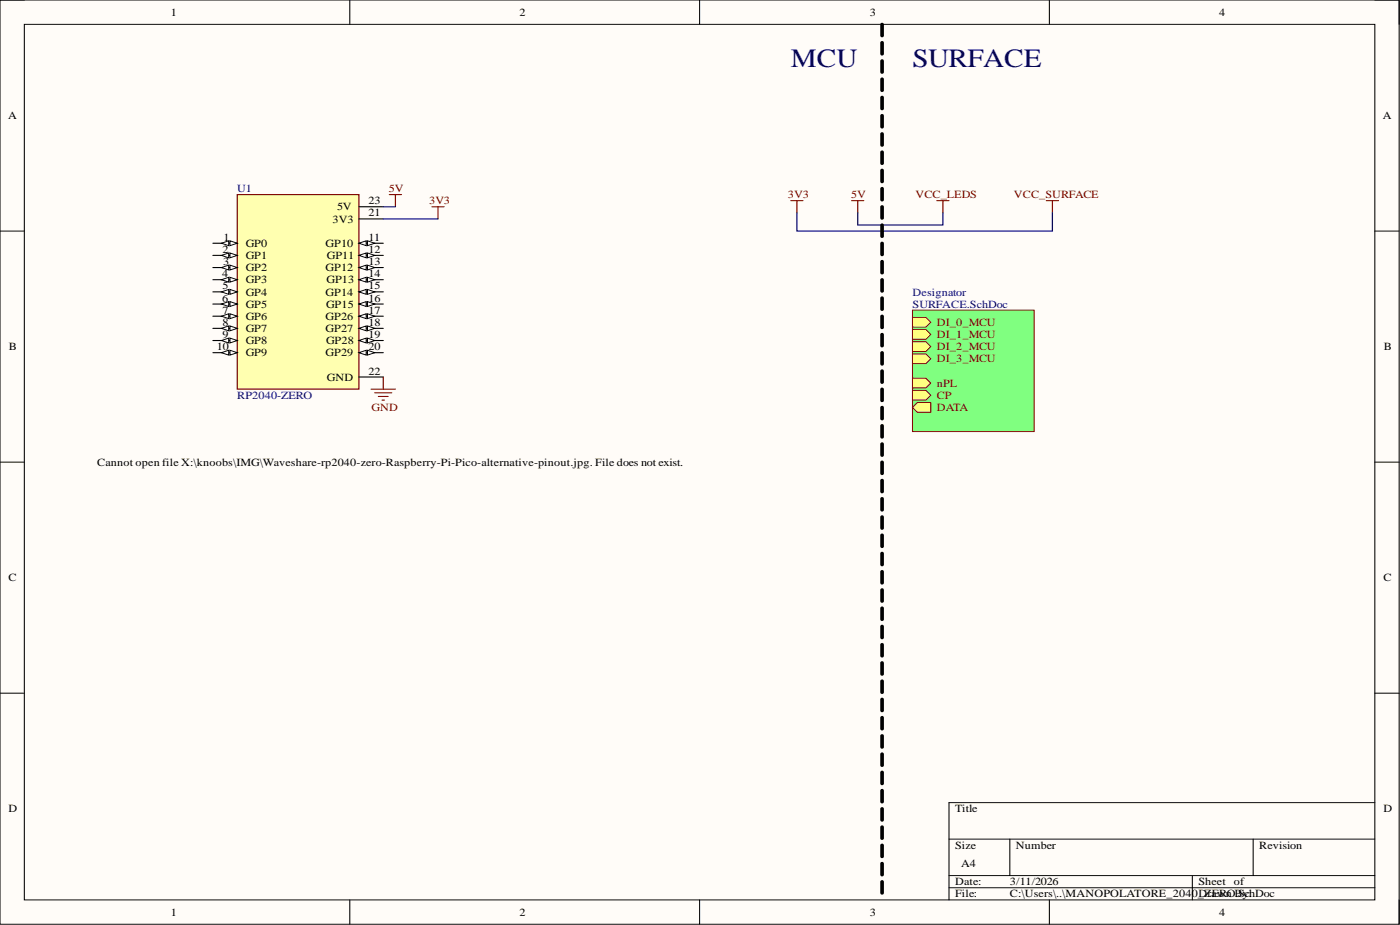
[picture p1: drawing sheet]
<svg xmlns="http://www.w3.org/2000/svg" width="292mm" height="193mm" viewBox="0 0 292 193" stroke-linecap="round" stroke-linejoin="round" font-family="sans-serif">
<defs><g id="words">
<g font-size="5.5" fill="#000080">
<text x="165" y="14">MCU</text>
<text x="190.4" y="14">SURFACE</text>
</g>
<g font-size="2.3">
<text x="35.6" y="3.3">1</text>
<text x="108.4" y="3.3">2</text>
<text x="181.5" y="3.3">3</text>
<text x="254.4" y="3.3">4</text>
<text x="1.7" y="24.9">A</text>
<text x="288.5" y="24.9">A</text>
<text x="69.4" y="46.4">3V3</text>
<text x="70.3" y="43.9">5V</text>
<text x="76.9" y="42.6">23</text>
<text x="76.9" y="45.2">21</text>
<text x="46.5" y="52.8">2</text>
<text x="46.6" y="50.2">1</text>
<text x="51.3" y="51.5">GP0</text>
<text x="67.9" y="51.5">GP10</text>
<text x="76.9" y="50.2">11</text>
<text x="76.9" y="52.8">12</text>
<text x="46.4" y="57.8">4</text>
<text x="46.5" y="55.3">3</text>
<text x="51.3" y="54">GP1</text>
<text x="51.3" y="56.6">GP2</text>
<text x="51.3" y="59.1">GP3</text>
<text x="67.9" y="56.6">GP12</text>
<text x="68.1" y="59.1">GP13</text>
<text x="68.2" y="54">GP11</text>
<text x="76.9" y="55.3">13</text>
<text x="76.9" y="57.8">14</text>
<text x="46.4" y="62.9">6</text>
<text x="46.5" y="60.4">5</text>
<text x="46.5" y="65.5">7</text>
<text x="51.3" y="61.7">GP4</text>
<text x="51.3" y="64.2">GP5</text>
<text x="67.9" y="61.7">GP14</text>
<text x="68" y="64.2">GP15</text>
<text x="76.9" y="60.4">15</text>
<text x="76.9" y="62.9">16</text>
<text x="76.9" y="65.5">17</text>
<text x="46.5" y="68">8</text>
<text x="46.5" y="70.5">9</text>
<text x="51.3" y="66.7">GP6</text>
<text x="51.3" y="69.3">GP7</text>
<text x="51.3" y="71.8">GP8</text>
<text x="67.9" y="66.7">GP26</text>
<text x="67.9" y="69.3">GP27</text>
<text x="68" y="71.8">GP28</text>
<text x="76.9" y="68">18</text>
<text x="76.9" y="70.5">19</text>
<text x="1.9" y="73.1">B</text>
<text x="45.3" y="73.1">10</text>
<text x="51.3" y="74.3">GP9</text>
<text x="67.9" y="74.3">GP29</text>
<text x="76.9" y="73.1">20</text>
<text x="288.7" y="73.1">B</text>
<text x="68.2" y="79.4">GND</text>
<text x="76.9" y="78.1">22</text>
<text x="20.3" y="97.2">Cannot open file X:\knoobs\IMG\Waveshare-rp2040-zero-Raspberry-Pi-Pico-alternative-pinout.jpg. File does not exist.</text>
<text x="1.8" y="121.3">C</text>
<text x="288.6" y="121.3">C</text>
<text x="1.8" y="169.5">D</text>
<text x="199.3" y="169.5">Title</text>
<text x="288.6" y="169.5">D</text>
<text x="199.3" y="177.1">Size</text>
<text x="212" y="177.1">Number</text>
<text x="262.7" y="177.1">Revision</text>
<text x="199.3" y="184.7">Date:</text>
<text x="200.5" y="180.9">A4</text>
<text x="210.7" y="184.7">3/11/2026</text>
<text x="250" y="184.7">Sheet</text>
<text x="257.5" y="184.7">of</text>
<text x="35.6" y="191">1</text>
<text x="108.4" y="191">2</text>
<text x="181.5" y="191">3</text>
<text x="199.3" y="187.2">File:</text>
<text x="210.7" y="187.2">C:\Users\..\MANOPOLATORE_2040_ZEROBy:</text>
<text x="250" y="187.2">Drawn .SchDoc</text>
<text x="254.4" y="191">4</text>
</g>
<g font-size="2.3" fill="#000080">
<text x="49.5" y="40.1">U1</text>
<text x="190.4" y="61.7">Designator</text>
<text x="190.4" y="64.2">SURFACE.SchDoc</text>
<text x="49.5" y="83.2">RP2040-ZERO</text>
</g>
<g font-size="2.3" fill="#800000">
<text x="81.1" y="40.1">5V</text>
<text x="164.4" y="41.4">3V3</text>
<text x="177.6" y="41.4">5V</text>
<text x="191" y="41.4">VCC_LEDS</text>
<text x="211.5" y="41.4">VCC_SURFACE</text>
<text x="89.5" y="42.6">3V3</text>
<text x="195.5" y="68">DI_0_MCU</text>
<text x="195.5" y="70.5">DI_1_MCU</text>
<text x="195.5" y="73.1">DI_2_MCU</text>
<text x="195.5" y="75.6">DI_3_MCU</text>
<text x="195.5" y="80.7">nPL</text>
<text x="195.5" y="83.2">CP</text>
<text x="77.5" y="85.8">GND</text>
<text x="195.5" y="85.8">DATA</text>
</g>
</g></defs>
<path d="M0 0h291.9v192.8h-291.9z" fill-rule="evenodd" fill="#fffcf8"/>
<path d="M0 0h291.9v192.8h-291.9z" fill="none" stroke="#000" stroke-width=".21"/>
<path d="M5.1 5.1h281.7v182.6h-281.7z" fill-rule="evenodd" fill="#fffcf8"/>
<g fill="none" stroke="#000" stroke-width=".21">
<path d="M0 0h5.1M5.1 5.1h281.7v182.6h-281.7zM73 0v5.1M146 0v5.1M218.9 0v5.1M286.8 0h5.1v5.1M0 48.2h5.1M286.8 48.2h5.1M0 96.4h5.1M286.8 96.4h5.1M0 144.6h5.1M286.8 144.6h5.1"/>
<path d="M198 175.1h88.8M210.7 175.1v7.6M261.5 175.1v7.6M286.8 167.4h-88.8v20.3M73 187.7v5.1M146 187.7v5.1M198 182.7h88.8M198 185.2h88.8M218.9 187.7v5.1M248.8 182.7v5M291.9 187.7v5.1"/>
</g>
<path d="M49.5 40.6h25.4v40.6h-25.4z" fill-rule="evenodd" fill="#ffffb0"/>
<path d="M49.5 40.6h25.4v40.6h-25.4z" fill="none" stroke="#800000" stroke-width=".24"/>
<path d="M44.4 50.7h5.1" fill="none" stroke="#000" stroke-width=".24"/>
<path d="M48 50.2l1.5 .5-1.5 .6z" fill="#f8fcff"/>
<path d="M48 50.2l1.5 .5-1.5 .6z" fill="none" stroke="#000" stroke-width=".21"/>
<path d="M46.2 50.7l1.5-.5v1.1z" fill="#f8fcff"/>
<path d="M46.2 50.7l1.5-.5v1.1z" fill="none" stroke="#000" stroke-width=".21"/>
<path d="M44.4 53.3h5.1" fill="none" stroke="#000" stroke-width=".24"/>
<path d="M48 52.8l1.5 .5-1.5 .5z" fill="#f8fcff"/>
<path d="M48 52.8l1.5 .5-1.5 .5z" fill="none" stroke="#000" stroke-width=".21"/>
<path d="M46.2 53.3l1.5-.5v1z" fill="#f8fcff"/>
<path d="M46.2 53.3l1.5-.5v1z" fill="none" stroke="#000" stroke-width=".21"/>
<path d="M44.4 55.8h5.1" fill="none" stroke="#000" stroke-width=".24"/>
<path d="M48 55.3l1.5 .5-1.5 .5z" fill="#f8fcff"/>
<path d="M48 55.3l1.5 .5-1.5 .5z" fill="none" stroke="#000" stroke-width=".21"/>
<path d="M46.2 55.8l1.5-.5v1z" fill="#f8fcff"/>
<path d="M46.2 55.8l1.5-.5v1z" fill="none" stroke="#000" stroke-width=".21"/>
<path d="M44.4 58.4h5.1" fill="none" stroke="#000" stroke-width=".24"/>
<path d="M48 57.8l1.5 .6-1.5 .5z" fill="#f8fcff"/>
<path d="M48 57.8l1.5 .6-1.5 .5z" fill="none" stroke="#000" stroke-width=".21"/>
<path d="M46.2 58.4l1.5-.6v1.1z" fill="#f8fcff"/>
<path d="M46.2 58.4l1.5-.6v1.1z" fill="none" stroke="#000" stroke-width=".21"/>
<path d="M44.4 60.9h5.1" fill="none" stroke="#000" stroke-width=".24"/>
<path d="M48 60.4l1.5 .5-1.5 .5z" fill="#f8fcff"/>
<path d="M48 60.4l1.5 .5-1.5 .5z" fill="none" stroke="#000" stroke-width=".21"/>
<path d="M46.2 60.9l1.5-.5v1z" fill="#f8fcff"/>
<path d="M46.2 60.9l1.5-.5v1z" fill="none" stroke="#000" stroke-width=".21"/>
<path d="M44.4 63.4h5.1" fill="none" stroke="#000" stroke-width=".24"/>
<path d="M48 62.9l1.5 .5-1.5 .5z" fill="#f8fcff"/>
<path d="M48 62.9l1.5 .5-1.5 .5z" fill="none" stroke="#000" stroke-width=".21"/>
<path d="M46.2 63.4l1.5-.5v1z" fill="#f8fcff"/>
<path d="M46.2 63.4l1.5-.5v1z" fill="none" stroke="#000" stroke-width=".21"/>
<path d="M44.4 66h5.1" fill="none" stroke="#000" stroke-width=".24"/>
<path d="M48 65.5l1.5 .5-1.5 .5z" fill="#f8fcff"/>
<path d="M48 65.5l1.5 .5-1.5 .5z" fill="none" stroke="#000" stroke-width=".21"/>
<path d="M46.2 66l1.5-.5v1z" fill="#f8fcff"/>
<path d="M46.2 66l1.5-.5v1z" fill="none" stroke="#000" stroke-width=".21"/>
<path d="M44.4 68.5h5.1" fill="none" stroke="#000" stroke-width=".24"/>
<path d="M48 68l1.5 .5-1.5 .5z" fill="#f8fcff"/>
<path d="M48 68l1.5 .5-1.5 .5z" fill="none" stroke="#000" stroke-width=".21"/>
<path d="M46.2 68.5l1.5-.5v1z" fill="#f8fcff"/>
<path d="M46.2 68.5l1.5-.5v1z" fill="none" stroke="#000" stroke-width=".21"/>
<path d="M44.4 71h5.1" fill="none" stroke="#000" stroke-width=".24"/>
<path d="M48 70.5l1.5 .5-1.5 .5z" fill="#f8fcff"/>
<path d="M48 70.5l1.5 .5-1.5 .5z" fill="none" stroke="#000" stroke-width=".21"/>
<path d="M46.2 71l1.5-.5v1z" fill="#f8fcff"/>
<path d="M46.2 71l1.5-.5v1z" fill="none" stroke="#000" stroke-width=".21"/>
<path d="M44.4 73.6h5.1" fill="none" stroke="#000" stroke-width=".24"/>
<path d="M48 73.1l1.5 .5-1.5 .5z" fill="#f8fcff"/>
<path d="M48 73.1l1.5 .5-1.5 .5z" fill="none" stroke="#000" stroke-width=".21"/>
<path d="M46.2 73.6l1.5-.5v1z" fill="#f8fcff"/>
<path d="M46.2 73.6l1.5-.5v1z" fill="none" stroke="#000" stroke-width=".21"/>
<path d="M74.9 43.1h5.1M74.9 45.7h5.1M74.9 50.7h5.1" fill="none" stroke="#000" stroke-width=".24"/>
<path d="M74.9 50.7l1.5-.5v1.1z" fill="#f8fcff"/>
<path d="M74.9 50.7l1.5-.5v1.1z" fill="none" stroke="#000" stroke-width=".21"/>
<path d="M76.7 50.2l1.5 .5-1.5 .6z" fill="#f8fcff"/>
<path d="M76.7 50.2l1.5 .5-1.5 .6z" fill="none" stroke="#000" stroke-width=".21"/>
<path d="M74.9 53.3h5.1" fill="none" stroke="#000" stroke-width=".24"/>
<path d="M74.9 53.3l1.5-.5v1z" fill="#f8fcff"/>
<path d="M74.9 53.3l1.5-.5v1z" fill="none" stroke="#000" stroke-width=".21"/>
<path d="M76.7 52.8l1.5 .5-1.5 .5z" fill="#f8fcff"/>
<path d="M76.7 52.8l1.5 .5-1.5 .5z" fill="none" stroke="#000" stroke-width=".21"/>
<path d="M74.9 55.8h5.1" fill="none" stroke="#000" stroke-width=".24"/>
<path d="M74.9 55.8l1.5-.5v1z" fill="#f8fcff"/>
<path d="M74.9 55.8l1.5-.5v1z" fill="none" stroke="#000" stroke-width=".21"/>
<path d="M76.7 55.3l1.5 .5-1.5 .5z" fill="#f8fcff"/>
<path d="M76.7 55.3l1.5 .5-1.5 .5z" fill="none" stroke="#000" stroke-width=".21"/>
<path d="M74.9 58.4h5.1" fill="none" stroke="#000" stroke-width=".24"/>
<path d="M74.9 58.4l1.5-.6v1.1z" fill="#f8fcff"/>
<path d="M74.9 58.4l1.5-.6v1.1z" fill="none" stroke="#000" stroke-width=".21"/>
<path d="M76.7 57.8l1.5 .6-1.5 .5z" fill="#f8fcff"/>
<path d="M76.7 57.8l1.5 .6-1.5 .5z" fill="none" stroke="#000" stroke-width=".21"/>
<path d="M74.9 60.9h5.1" fill="none" stroke="#000" stroke-width=".24"/>
<path d="M74.9 60.9l1.5-.5v1z" fill="#f8fcff"/>
<path d="M74.9 60.9l1.5-.5v1z" fill="none" stroke="#000" stroke-width=".21"/>
<path d="M76.7 60.4l1.5 .5-1.5 .5z" fill="#f8fcff"/>
<path d="M76.7 60.4l1.5 .5-1.5 .5z" fill="none" stroke="#000" stroke-width=".21"/>
<path d="M74.9 63.4h5.1" fill="none" stroke="#000" stroke-width=".24"/>
<path d="M74.9 63.4l1.5-.5v1z" fill="#f8fcff"/>
<path d="M74.9 63.4l1.5-.5v1z" fill="none" stroke="#000" stroke-width=".21"/>
<path d="M76.7 62.9l1.5 .5-1.5 .5z" fill="#f8fcff"/>
<path d="M76.7 62.9l1.5 .5-1.5 .5z" fill="none" stroke="#000" stroke-width=".21"/>
<path d="M74.9 66h5.1" fill="none" stroke="#000" stroke-width=".24"/>
<path d="M74.9 66l1.5-.5v1z" fill="#f8fcff"/>
<path d="M74.9 66l1.5-.5v1z" fill="none" stroke="#000" stroke-width=".21"/>
<path d="M76.7 65.5l1.5 .5-1.5 .5z" fill="#f8fcff"/>
<path d="M76.7 65.5l1.5 .5-1.5 .5z" fill="none" stroke="#000" stroke-width=".21"/>
<path d="M74.9 68.5h5.1" fill="none" stroke="#000" stroke-width=".24"/>
<path d="M74.9 68.5l1.5-.5v1z" fill="#f8fcff"/>
<path d="M74.9 68.5l1.5-.5v1z" fill="none" stroke="#000" stroke-width=".21"/>
<path d="M76.7 68l1.5 .5-1.5 .5z" fill="#f8fcff"/>
<path d="M76.7 68l1.5 .5-1.5 .5z" fill="none" stroke="#000" stroke-width=".21"/>
<path d="M74.9 71h5.1" fill="none" stroke="#000" stroke-width=".24"/>
<path d="M74.9 71l1.5-.5v1z" fill="#f8fcff"/>
<path d="M74.9 71l1.5-.5v1z" fill="none" stroke="#000" stroke-width=".21"/>
<path d="M76.7 70.5l1.5 .5-1.5 .5z" fill="#f8fcff"/>
<path d="M76.7 70.5l1.5 .5-1.5 .5z" fill="none" stroke="#000" stroke-width=".21"/>
<path d="M74.9 73.6h5.1" fill="none" stroke="#000" stroke-width=".24"/>
<path d="M74.9 73.6l1.5-.5v1z" fill="#f8fcff"/>
<path d="M74.9 73.6l1.5-.5v1z" fill="none" stroke="#000" stroke-width=".21"/>
<path d="M76.7 73.1l1.5 .5-1.5 .5z" fill="#f8fcff"/>
<path d="M76.7 73.1l1.5 .5-1.5 .5z" fill="none" stroke="#000" stroke-width=".21"/>
<path d="M74.9 78.6h5.1" fill="none" stroke="#000" stroke-width=".24"/>
<path d="M190.4 64.7h25.4v25.3h-25.4z" fill-rule="evenodd" fill="#80ff80"/>
<path d="M190.4 64.7h25.4v25.3h-25.4z" fill="none" stroke="#800000" stroke-width=".21"/>
<path d="M190.4 66.2h2.8l1 1-1 1h-2.8z" fill-rule="evenodd" fill="#ffff80"/>
<path d="M190.4 66.2h2.8l1 1-1 1h-2.8z" fill="none" stroke="#800000" stroke-width=".21"/>
<path d="M190.4 68.8h2.8l1 1-1 1h-2.8z" fill-rule="evenodd" fill="#ffff80"/>
<path d="M190.4 68.8h2.8l1 1-1 1h-2.8z" fill="none" stroke="#800000" stroke-width=".21"/>
<path d="M190.4 71.3h2.8l1 1-1 1h-2.8z" fill-rule="evenodd" fill="#ffff80"/>
<path d="M190.4 71.3h2.8l1 1-1 1h-2.8z" fill="none" stroke="#800000" stroke-width=".21"/>
<path d="M190.4 73.8h2.8l1 1-1 1.1h-2.8z" fill-rule="evenodd" fill="#ffff80"/>
<path d="M190.4 73.8h2.8l1 1-1 1.1h-2.8z" fill="none" stroke="#800000" stroke-width=".21"/>
<path d="M190.4 78.9h2.8l1 1-1 1h-2.8z" fill-rule="evenodd" fill="#ffff80"/>
<path d="M190.4 78.9h2.8l1 1-1 1h-2.8z" fill="none" stroke="#800000" stroke-width=".21"/>
<path d="M190.4 81.4h2.8l1 1.1-1 1h-2.8z" fill-rule="evenodd" fill="#ffff80"/>
<path d="M190.4 81.4h2.8l1 1.1-1 1h-2.8z" fill="none" stroke="#800000" stroke-width=".21"/>
<path d="M190.4 85l1-1h2.8v2h-2.8z" fill-rule="evenodd" fill="#ffff80"/>
<path d="M190.4 85l1-1h2.8v2h-2.8z" fill="none" stroke="#800000" stroke-width=".21"/>
<g fill="none" stroke="#800000" stroke-width=".24">
<path d="M81.2 40.6h2.6M82.5 40.6v2.5M90.1 43.1h2.6M91.4 43.1v2.6M165 41.9h2.5M166.3 41.9v2.5M177.7 41.9h2.5M179 41.9v2.5M195.5 41.9h2.5M196.7 41.9v2.5M218.3 41.9h2.5M219.6 41.9v2.5"/>
<path d="M80 78.6v2.6M77.4 81.2h5.1M78.2 81.9h3.5M78.9 82.7h2.1M79.7 83.5h.5"/>
</g>
<path d="M80 43.1h2.5M80 45.7h11.4M166.3 44.4v3.8h53.3v-3.8M179 44.4v2.5h17.7v-2.5" fill="none" stroke="#000080" stroke-width=".24"/>
<g fill="none" stroke="#000" stroke-width=".72">
<path d="M184 5.1v2.4M184 8.9v2.4M184 12.7v2.4M184 16.5v2.4M184 20.3v2.4M184 24.1v2.4M184 27.9v2.4M184 31.7v2.4M184 35.5v2.4M184 39.3v2.4M184 43.1v2.4M184 46.9v2.4"/>
<path d="M184 50.7v2.4M184 54.5v2.4M184 58.4v2.3M184 62.2v2.3M184 66v2.3M184 69.8v2.3M184 73.6v2.4M184 77.4v2.4M184 81.2v2.4M184 85v2.4M184 88.8v2.4M184 92.6v2.4"/>
<path d="M184 96.4v2.4M184 100.2v2.4M184 104v2.4M184 107.8v2.4M184 111.6v2.4M184 115.4v2.4M184 119.2v2.4M184 123v2.4M184 126.9v2.3M184 130.7v2.3M184 134.5v2.3M184 138.3v2.3"/>
<path d="M184 142.1v2.4M184 145.9v2.4M184 149.7v2.4M184 153.5v2.4M184 157.3v2.4M184 161.1v2.4M184 164.9v2.4M184 168.7v2.4M184 172.5v2.4M184 176.3v2.4M184 180.1v2.4M184 183.9v2.4"/>
</g>
<use href="#words"/>
</svg>
